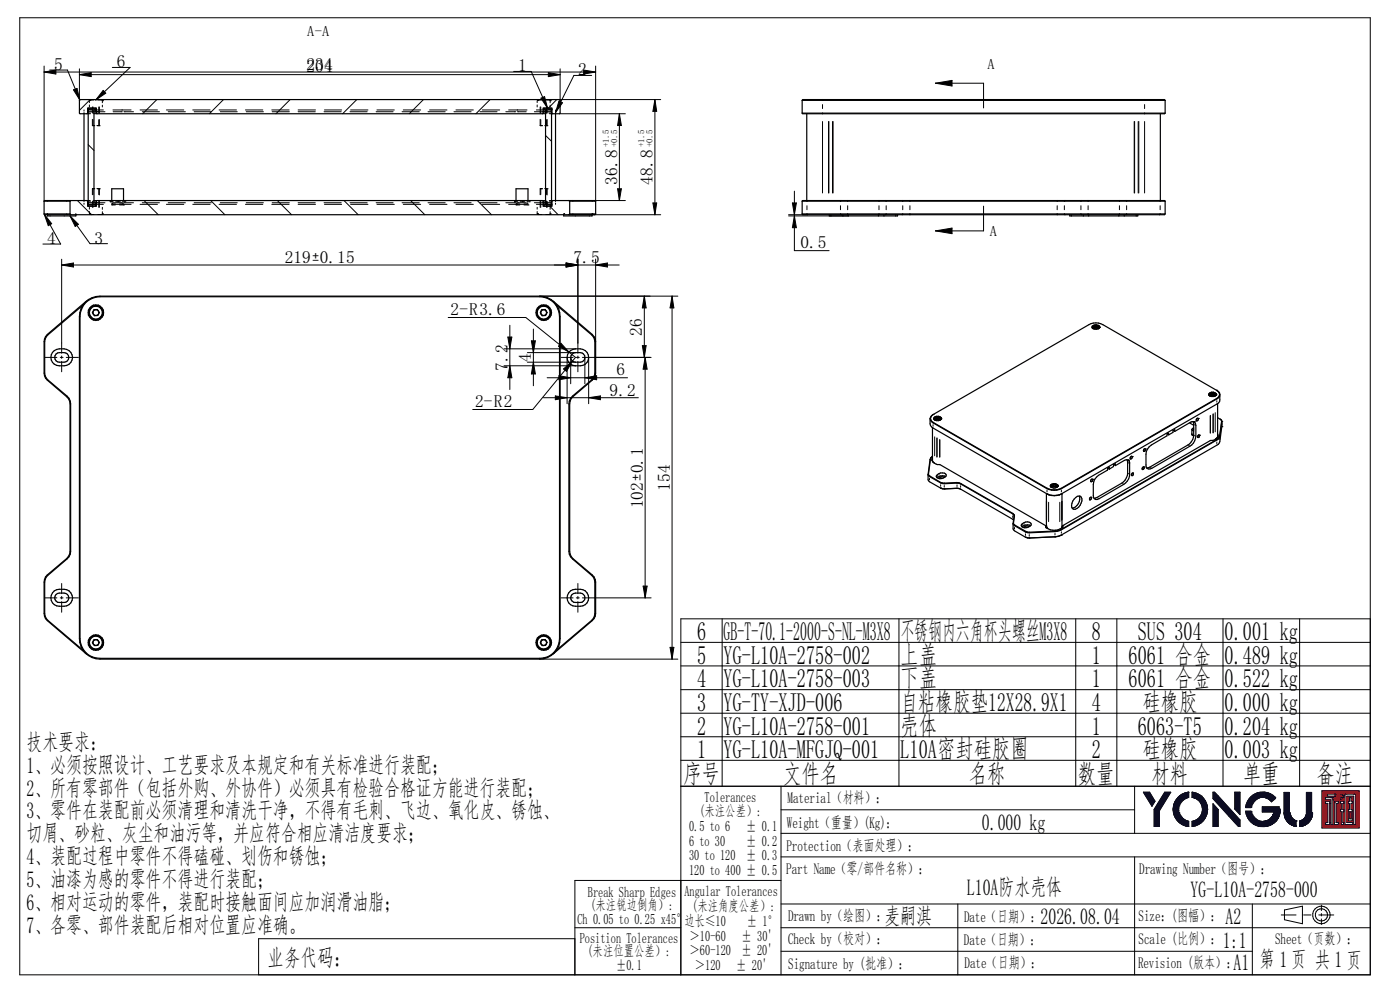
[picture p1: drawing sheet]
<svg xmlns="http://www.w3.org/2000/svg" width="297mm" height="210mm" viewBox="0 0 297 210" stroke-linecap="round" stroke-linejoin="round" font-family="sans-serif">
<defs><g id="words">
<g font-size="5.6">
<text x="147.9" y="135.9">6</text>
<text x="153.5" y="135.9">GB-T-70.1-2000-S-NL-M3X8</text>
<text x="191" y="135.9">不锈钢内六角杯头螺丝M3X8</text>
<text x="231.6" y="135.9">8</text>
<text x="241.4" y="135.9">SUS 304</text>
<text x="259.8" y="135.9">0.001 kg</text>
<text x="147.9" y="140.8">5</text>
<text x="153.5" y="140.8">YG-L10A-2758-002</text>
<text x="191" y="140.8">上盖</text>
<text x="231.6" y="140.8">1</text>
<text x="239.4" y="140.8">6061 合金</text>
<text x="259.8" y="140.8">0.489 kg</text>
<text x="147.9" y="145.8">4</text>
<text x="153.5" y="145.8">YG-L10A-2758-003</text>
<text x="191" y="145.8">下盖</text>
<text x="231.6" y="145.8">1</text>
<text x="239.4" y="145.8">6061 合金</text>
<text x="259.8" y="145.8">0.522 kg</text>
<text x="147.9" y="150.8">3</text>
<text x="147.9" y="155.8">2</text>
<text x="153.5" y="150.8">YG-TY-XJD-006</text>
<text x="153.5" y="155.8">YG-L10A-2758-001</text>
<text x="191" y="155.8">壳体</text>
<text x="191" y="150.8">自粘橡胶垫12X28.9X1</text>
<text x="231.6" y="150.8">4</text>
<text x="231.6" y="155.8">1</text>
<text x="241.4" y="155.8">6063-T5</text>
<text x="242.4" y="150.8">硅橡胶</text>
<text x="259.8" y="150.8">0.000 kg</text>
<text x="259.8" y="155.8">0.204 kg</text>
<text x="147.9" y="160.8">1</text>
<text x="153.5" y="160.8">YG-L10A-MFGJQ-001</text>
<text x="191" y="160.8">L10A密封硅胶圈</text>
<text x="231.6" y="160.8">2</text>
<text x="242.4" y="160.8">硅橡胶</text>
<text x="259.8" y="160.8">0.003 kg</text>
<text x="145" y="166">序号</text>
<text x="166.1" y="166">文件名</text>
<text x="205.6" y="166">名称</text>
<text x="228.7" y="166">数量</text>
<text x="244.3" y="166">材料</text>
<text x="263.7" y="166">单重</text>
<text x="279.3" y="166">备注</text>
</g>
<text font-size="5" x="56.8" y="205">业务代码：</text>
<g font-size="4.9">
<text x="5.6" y="159">技术要求：</text>
<text x="5.6" y="163.9">1、必须按照设计、工艺要求及本规定和有关标准进行装配；</text>
<text x="5.6" y="168.8">2、所有零部件（包括外购、外协件）必须具有检验合格证方能进行装配；</text>
<text x="5.6" y="173.6">3、零件在装配前必须清理和清洗干净，不得有毛刺、飞边、氧化皮、锈蚀、</text>
<text x="5.6" y="178.5">切屑、砂粒、灰尘和油污等，并应符合相应清洁度要求；</text>
<text x="208.3" y="176.1">0.000 kg</text>
<text x="5.6" y="183.3">4、装配过程中零件不得磕碰、划伤和锈蚀；</text>
<text x="5.6" y="188.2">5、油漆为感的零件不得进行装配；</text>
<text x="205.1" y="189.8">L10A防水壳体</text>
<text x="252.6" y="190.3">YG-L10A-2758-000</text>
<text x="5.6" y="193">6、相对运动的零件，装配时接触面间应加润滑油脂；</text>
<text x="5.6" y="197.9">7、各零、部件装配后相对位置应准确。</text>
<text x="187.6" y="196">麦嗣淇</text>
<text x="220.7" y="196">2026.08.04</text>
<text x="260" y="196">A2</text>
<text x="259.4" y="201.1">1:1</text>
<text x="261.7" y="205.8">A1</text>
<text x="267.1" y="205.2">第 页 共 页</text>
<text x="271.4" y="205.2">1</text>
<text x="283.1" y="205.2">1</text>
</g>
<g font-size="3.7">
<text x="11.5" y="14.9">5</text>
<text x="24.8" y="14.3">6</text>
<text x="65" y="14.8">234</text>
<text x="65" y="15.3">204</text>
<text x="109.9" y="15.2">1</text>
<text x="122.7" y="16">2</text>
<text x="130.9" y="39.2" transform="rotate(-90 130.9 39.2)">36.8</text>
<text x="138.4" y="39.2" transform="rotate(-90 138.4 39.2)">48.8</text>
<text x="10" y="51.8">4</text>
<text x="20" y="51.7">3</text>
<text x="169.8" y="52.7">0.5</text>
<text x="60.4" y="55.7">219u0.15</text>
<text x="121.7" y="55.7">7.5</text>
<text x="95.6" y="66.8">2-R3.6</text>
<text x="136.2" y="71.2" transform="rotate(-90 136.2 71.2)">26</text>
<text x="112.6" y="76.7" transform="rotate(-90 112.6 76.7)">4</text>
<text x="107.7" y="78.6" transform="rotate(-90 107.7 78.6)">7.2</text>
<text x="129.3" y="83.9">9.2</text>
<text x="130.8" y="79.6">6</text>
<text x="100.8" y="86.4">2-R2</text>
<text x="136.4" y="107.8" transform="rotate(-90 136.4 107.8)">102u0.1</text>
<text x="142.1" y="104.1" transform="rotate(-90 142.1 104.1)">154</text>
</g>
<g font-size="3.3">
<text x="167.1" y="170.4">Material（材料）：</text>
<text x="166.9" y="175.6">Weight（重量）(Kg)：</text>
<text x="166.8" y="185.3">Part Name（零/部件名称）：</text>
<text x="166.8" y="180.5">Protection（表面处理）：</text>
<text x="241.7" y="185.4">Drawing Number（图号）：</text>
<text x="167.2" y="195.4">Drawn by（绘图）：</text>
<text x="204.5" y="195.6">Date（日期）：</text>
<text x="241.6" y="195.4">Size：(图幅）：</text>
<text x="167.2" y="200.4">Check by（校对）：</text>
<text x="204.5" y="200.5">Date（日期）：</text>
<text x="241.6" y="200.3">Scale (比例）：</text>
<text x="270.5" y="200.3">Sheet（页数）：</text>
<text x="167.2" y="205.6">Signature by (批准）：</text>
<text x="204.6" y="205.4">Date（日期）：</text>
<text x="241.4" y="205.3">Revision (版本）：</text>
</g>
<g font-size="3.2">
<text x="148.4" y="173.2">(未注公差）:</text>
<text x="149.5" y="170">Tolerances</text>
<text x="146.2" y="176.3">0.5 to 6</text>
<text x="146.2" y="179.4">6 to 30</text>
<text x="158.3" y="176.3">± 0.1</text>
<text x="158.3" y="179.4">± 0.2</text>
<text x="146.2" y="182.5">30 to 120 ± 0.3</text>
<text x="146.2" y="185.7">120 to 400 ± 0.5</text>
<text x="124.7" y="190.2">Break Sharp Edges</text>
<text x="145.2" y="190.2">Angular Tolerances</text>
<text x="122.5" y="196">Ch 0.05 to 0.25 x45°边长≤10</text>
<text x="125.3" y="193.1">(未注锐边倒角）:</text>
<text x="146.9" y="193.3">(未注角度公差）:</text>
<text x="158.4" y="196.4">± 1°</text>
<text x="123" y="200">Position Tolerances</text>
<text x="124.6" y="202.9">(未注位置公差）:</text>
<text x="146.3" y="199.6">＞10-60</text>
<text x="146.3" y="202.7">＞60-120 ± 20'</text>
<text x="157.3" y="199.6">± 30'</text>
<text x="130.7" y="205.8">±0.1</text>
<text x="147.4" y="205.8">＞120</text>
<text x="156.2" y="205.8">± 20'</text>
</g>
<g font-size="3.1">
<text x="65.2" y="7.5">A-A</text>
<text x="209.5" y="14.6">A</text>
<text x="210" y="50">A</text>
</g>
<g font-size="1.9">
<text x="129.2" y="31.2" transform="rotate(-90 129.2 31.2)">+1.5</text>
<text x="130.9" y="31.2" transform="rotate(-90 130.9 31.2)">+0.5</text>
<text x="136.7" y="31.2" transform="rotate(-90 136.7 31.2)">+1.5</text>
<text x="138.4" y="31.2" transform="rotate(-90 138.4 31.2)">+0.5</text>
</g>
</g></defs>
<g fill="none" stroke="#000" stroke-width=".21">
<path d="M4.2 3.8h286.5v203h-286.5zM165.7 166.8v40M165.7 171.8h75M165.7 176.8h125M240.7 166.8v10M290.7 166.8h-146.3v40M122 196.8h22.4M122 199.1h-67.1v7.7M165.7 181.8h125M165.7 196.8h125M165.7 191.8h125M165.7 186.8h-43.7v20"/>
<path d="M203.2 191.8v15M240.7 181.8v25M265.7 191.8v15M271.8 194.1h3.2M272.5 193l3.8-.8v3.8l-3.8-.9zM276.6 194.1h1.5M279.8 194.1h3.2M280.3 192v1.2M280.3 193.8v.5M280.3 194.9v1.2M165.7 201.8h100"/>
<circle cx="280.3" cy="194.1" r="1.86"/>
<circle cx="280.3" cy="194.1" r="1.31"/>
</g>
<path d="M280.5 167.8v7.8h7.8v-7.8zM285.3 168.4h2.3v6.5h-.4v-6h-1.4v5.6h1.2l-.1 .4h-1.6zM286.3 169.2h.3v.8h.4l-.1 .4h-.3v1.3h.3v2.5h-.9v-2.5h.3v-1.3h-.3v-.4h.3zM284.4 170h.7v.4h-.2v1.3h.2v.5h-.2l.1 2.7h-.5v-2.7l-.1-.5h.1v-1.3zM283.1 170h.9l-.1 .4h-.4v4.1h.5l-.1 .4h-.8zM281.1 169.2h1.7v5.7h-.4v-5.2h-1.1zM281.6 168.4h1.9l-.1 .5h-1.7zM281.3 170h.8v4.9h-.9l.1-.4h.4v-4.1h-.6z" fill-rule="evenodd" fill="#f00"/>
<g fill="none" stroke="#f00" stroke-width=".21">
<path d="M280.5 167.8h7.8v7.8h-7.8zM281.1 169.2h1.7v5.7h-.4v-5.2h-1.1zM281.3 170h.8v4.9h-.9l.1-.4h.4v-4.1h-.6zM281.6 168.4h1.9l-.1 .5h-1.7zM282.1 170.4h.1M282.1 174.5h.1M282.4 169.2h.1M282.8 169.2h.1M282.8 169.7h.1M283.1 170.2h.1M283.1 170h.9l-.1 .4h-.4v4.1h.5l-.1 .4h-.8zM283.1 168.4h.1"/>
<path d="M283.1 168.9h.1M284.4 170h.7v.4h-.2v1.3h.2v.5h-.2l.1 2.7h-.5v-2.7l-.1-.5h.1v-1.3zM284.5 169.2h.1M284.5 168.4h.3v.4h.3v.4h-.3l-.1 .5h-.3zM285 169.2h.1M285.3 168.4h2.3v6.5h-.4v-6h-1.5v5.6h1.3l-.1 .4h-1.6zM285.5 174.9h.1M286.3 169.2h.3v.8h.4l-.1 .4h-.3v1.3h.3v2.5h-.9v-2.5h.3v-1.3h-.3v-.4h.3z"/>
</g>
<path d="M286.3 172.2h.3v1.5h-.3z" fill-rule="evenodd" fill="#f00"/>
<path d="M286.3 172.2h.3v1.5h-.3z" fill="none" stroke="#f00" stroke-width=".21"/>
<path d="M242.6 168.1h1.3l1.1 1.9-.6 1z" fill-rule="evenodd" fill="#0c0c26"/>
<path d="M242.6 168.1h1.3l1.1 1.9-.6 1z" fill="none" stroke="#0c0c26" stroke-width=".21"/>
<path d="M247.1 168.1h1.3l-2.4 3.9v3.3h-1.1v-3.6z" fill-rule="evenodd" fill="#0c0c26"/>
<path d="M247.1 168.1h1.3l-2.4 3.9v3.3h-1.1v-3.6z" fill="none" stroke="#0c0c26" stroke-width=".21"/>
<path d="M249.8 169.2l1.3-.9 1.1-.2v1.1l-.8 .2-.7 .4-.4 .6-.3 .8v.9l.2 .8 1 1 1 .3v1.1l-1-.2-.8-.4-.7-.7-.6-.9-.2-1.1v-.9l.3-1z" fill-rule="evenodd" fill="#0c0c26"/>
<g fill="none" stroke="#0c0c26" stroke-width=".21">
<path d="M248.9 171.5h.1M248.9 171.6h.1M248.9 171.7h.1M248.9 171.9h.1M248.9 172h.1M248.9 171.4v.1M248.9 171.6v.1M248.9 171.8v.1M248.9 171.1h.1M248.9 171.2h.1M248.9 171.3h.1M248.9 171.4h.1"/>
<path d="M248.9 172.1h.1M248.9 172.2h.1M248.9 172.3h.1M248.9 171.2v.1M248.9 172v.1M248.9 172.2v.1M249 170.9h.1M249 171.1h.1M249 172.3h.1M249 172.4h.1M249 172.5h.1M249 171v.1"/>
<path d="M249 172.4v.1M249 170.7h.1M249 172.6h.1M249 170.8v.1M249 170.6h.1M249 172.8h.1M249 172.7v.1M249.1 170.4h.1M249.1 170.5h.1M249.1 172.8h.1M249.1 172.9h.1M249.1 170.5l-.1 .1"/>
<path d="M249.1 172.9v.1M249.1 170.3h.1M249.1 173h.1M249.1 173.1h.1M249.2 170.3h.1M249.2 173.1h.1M249.2 170.1h.1M249.2 173.2h.1M249.2 170.2v.1M249.3 170.1h.1M249.3 173.3h.1M249.3 170h.1"/>
<path d="M249.3 173.4h.1M249.3 169.9h.1M249.3 173.5h.1M249.4 169.8h.1M249.4 169.9h.1M249.4 173.5h.1M249.4 173.6h.1M249.5 169.7h.1M249.5 169.8h.1M249.5 173.7h.1M249.6 169.6h.1M249.6 173.8h.1"/>
<path d="M249.6 169.5h.1M249.6 173.9h.1M249.7 169.5h.1M249.7 173.9h.1M249.7 174h.1M249.7 169.4h.1M249.8 169.3h.1M249.8 174.1h.1M249.8 169.2h.1M249.9 169.2h.1M249.9 174.2h.1M249.9 169.1h.1"/>
<path d="M250 169.1h.1M250 174.3h.1M250 172h.1M250 171.8h.1M250 171.4h.1M250 171.2h.1M250 171.2v1.1M250.1 169h.1M250.1 174.4h.1M250.1 172.3h.1M250.1 171h.1M250.1 172.3v.1"/>
<path d="M250.1 172.5h.1M250.1 170.8h.1M250.1 172.5l.1 .3M250.1 168.9h.1M250.1 174.5h.1M250.1 172.7h.1M250.1 170.7h.1M250.1 170.7l-.1 .5M250.2 168.9h.1M250.2 174.5h.1M250.2 172.8h.1M250.2 170.6h.1"/>
<path d="M250.2 172.8v.1M250.3 168.8h.1M250.3 174.5h.1M250.3 172.9h.1M250.3 170.4h.1M250.3 172.9v.1M250.3 170.4l-.1 .2M250.3 174.6h.1M250.4 168.8h.1M250.4 173.1h.1M250.4 170.3h.1M250.4 170.3l-.1 .1"/>
<path d="M250.4 168.7h.1M250.4 174.7h.1M250.4 173.1v.1M250.5 168.7h.1M250.5 174.7h.1M250.5 173.2h.1M250.5 170.1h.1M250.5 170.1l-.1 .1M250.5 174.8h.1M250.5 173.3h.1M250.5 173.3l.1 .1M250.6 168.6h.1"/>
<path d="M250.6 174.8h.1M250.6 173.4h.1M250.6 170h.1M250.6 170v.1M250.7 168.6h.1M250.7 174.8h.1M250.7 173.4h.1M250.7 169.9h.1M250.7 168.5h.1M250.7 173.5h.1M250.7 173.5l.1 .1M250.7 174.9h.1"/>
<path d="M250.8 168.5h.1M250.8 174.9h.1M250.8 169.8h.1M250.8 169.8h-.1M250.9 174.9h.1M250.9 173.7h.1M250.9 169.8h.1M250.9 168.4l-.1 .1M250.9 168.4h.1M250.9 175h.1M250.9 169.7h.1M251 175h.1"/>
<path d="M251 173.7h.1M251 173.7v.1M251 168.4h.1M251 169.6h.1M251 169.6v.1M251.1 168.4h.1M251.1 175h.1M251.1 173.8h.1M251.1 173.8l.1 .1M251.1 168.3h.1M251.2 168.3h.1M251.2 169.5h.1"/>
<path d="M251.2 175.1h.1M251.2 169.5l-.1 .1M251.2 173.9h.1M251.3 168.3h.1M251.3 175.1h.1M251.3 168.2h.1M251.3 169.4h.1M251.3 169.4l-.1 .1M251.4 175.1h.1M251.4 174h.1M251.4 174l.1 .1M251.4 168.2h.1"/>
<path d="M251.4 175.2h.1M251.5 168.2h.1M251.5 175.2h.1M251.5 169.3h.1M251.5 169.3l-.1 .1M251.6 168.2h.1M251.6 175.2h.1M251.6 174.1h.1M251.6 174.1l.6 .1v1.1h-.1M251.6 169.3h.1M251.6 168.1h.1M251.7 168.1h.1"/>
<path d="M251.7 169.3h.1M251.7 175.3h.1M251.7 174.1h.1M251.8 175.3h.1M251.8 168.1h.1M251.9 168.1h.1M251.9 169.2h.1M251.9 175.3h.1M251.9 169.2h-.2M251.9 174.2h.1M252 175.3h.1M252.1 168.1h.1"/>
<path d="M252.1 168.1h.1v1.1h-.3"/>
</g>
<path d="M252.9 168.1l1.1 .3 1.1 .7 .9 1.4 .2 1.1-.2 1.2-.6 1.2-1 .8-1.3 .5h-.2v-1.1l1-.3 .6-.5 .6-1.1v-.9l-.1-.6-.5-.8-.8-.6-.8-.2z" fill-rule="evenodd" fill="#0c0c26"/>
<g fill="none" stroke="#0c0c26" stroke-width=".21">
<path d="M253.1 169.2h.1M253.1 174.2h.1M253.3 169.2h.1M253.3 174.2h-.2M253.3 174.1h.1M253.3 169.2l.2 .1M253.5 169.3h.1M253.5 174.1h-.2M253.5 174.1h.1M253.5 169.3l.1 .1M253.6 169.4h.1M253.6 174l-.1 .1"/>
<path d="M253.7 174h.1M253.7 169.4h.1M253.7 173.9v.1M253.8 173.9h.1M253.8 169.5h.1M253.9 169.5h.1M253.9 173.9h-.1M253.9 173.9h.1M253.9 169.5l.1 .1M254 169.6h.1M254 173.8l-.1 .1M254 173.8h.1"/>
<path d="M254.1 173.7h.1M254.1 169.7h.1M254.2 169.7h.1M254.2 173.7h-.1M254.2 169.8h.1M254.2 173.7h.1M254.3 169.8h.1M254.3 173.6h.1M254.3 169.8l.1 .1M254.4 169.9h.1M254.4 173.5l-.1 .1M254.4 173.4h.1"/>
<path d="M254.5 173.4h.1M254.5 170v.1M254.5 170.1h.1M254.6 170.1h.1M254.6 173.3l-.1 .1M254.6 173.2h.1M254.6 170.1v.1M254.6 170.2h.1M254.7 170.3h.1M254.7 173.1l-.1 .1M254.7 173.1h.1M254.7 170.3l.1 .1"/>
<path d="M254.8 170.4h.1M254.8 173h.1M254.8 170.5h.1M254.8 172.9h.1M254.8 170.4v.1M254.8 168.9l-1.1-.7-.8-.1v1.1h.4M254.8 170.6h.1M254.8 172.8v.2M254.9 168.9h.1M254.9 170.6h.1M254.9 172.8h.1M254.9 168.9a3.7 3.7 0 0 1-.1 5.6l-1.3 .7-.6 .1v-1.1h.2"/>
<path d="M254.9 170.7v.1M254.9 172.7v.1M254.9 170.8h.1M254.9 172.6h.1M255 170.8l.1 .6M255 172.5l-.1 .1M255 171h.1M255 172.4h.1M255 172.3v.1M255.1 171.2h.1M255.1 172.3h.1M255.1 172v.3"/>
<path d="M255.1 171.4h.1M255.1 171.8h.1M255.1 172h.1M255.1 171.4v.6"/>
</g>
<path d="M257.3 170.5l1.1 1.2v3.6h-1.1z" fill-rule="evenodd" fill="#0c0c26"/>
<path d="M257.3 170.5l1.1 1.2v3.6h-1.1z" fill="none" stroke="#0c0c26" stroke-width=".21"/>
<path d="M257.3 168.1h.4l5.4 5.8v1.4h-.4l-5.4-5.9z" fill-rule="evenodd" fill="#0c0c26"/>
<path d="M257.3 168.1h.4l5.4 5.8v1.4h-.4l-5.4-5.9z" fill="none" stroke="#0c0c26" stroke-width=".21"/>
<path d="M262 168.1h1.1v4.7l-1.1-1.2z" fill-rule="evenodd" fill="#0c0c26"/>
<path d="M262 168.1h1.1v4.7l-1.1-1.2z" fill="none" stroke="#0c0c26" stroke-width=".21"/>
<path d="M265.3 169.1l.6-.5 .9-.4 1.5-.1 1.2 .3 1.1 1-.9 .7-.5-.6-.7-.3-1-.1-.5 .1-1.1 .8-.4 .8-.1 .5h-1.1l.3-1.2z" fill-rule="evenodd" fill="#0c0c26"/>
<g fill="none" stroke="#0c0c26" stroke-width=".21">
<path d="M265.4 171.2h.1M265.4 171h.1M265.4 171v.2M265.5 170.8h.1M265.5 170.8l-.1 .2M265.6 170.7h.1M265.6 170.7l-.1 .1M265.6 170.5h.1M265.6 170.5v.1M265.7 170.4h.1M265.7 170.3h.1M265.7 170.3v.1"/>
<path d="M265.8 170.2h.1M265.8 170.2v.1M265.9 170.1h.1M265.9 170h.1M265.9 170v.1M266 170h.1M266 169.9h.1M266.1 169.9h.1M266.2 169.8h.1M266.2 169.8h-.1M266.2 169.7h.1M266.3 169.7h.1"/>
<path d="M266.4 169.6h.1M266.4 169.6h-.1M266.4 169.5h.1M266.5 169.5h.1M266.6 169.5h.1M266.7 169.4h.1M266.8 169.3h.1M266.9 169.3h.1M267 169.3h.1M267.2 169.2h.1M267.2 169.2h-.2M267.3 169.2h.1"/>
<path d="M267.5 169.1h.1M267.5 169.1l-.1 .1M267.6 169.1h.2M267.8 169.1h.1M267.9 169.1h.1M267.9 168.1h.1M268 169.1h.1M268.1 168.1h.1M268.1 169.1h.1M268.1 169.2h.1M268.1 168.1l-1.3 .1-.9 .4-.6 .5a4.2 4.2 0 0 0-1 2.2l1.1-.1M268.2 168.1h.1"/>
<path d="M268.2 169.2h.1M268.3 169.2h.1M268.4 169.2h.1M268.4 168.1h.1M268.5 169.2h.1M268.5 168.1h.1M268.6 169.2h.1M268.6 168.1h.1M268.6 169.3h.1M268.7 168.1h.1M268.7 169.3h.1M268.7 168.1l.1 .1"/>
<path d="M268.8 169.3h.1M268.8 168.2h.1M268.9 168.2h.1M268.9 169.4h.1M269 168.2h.1M269 169.4h.1M269 168.3h.1M269 169.5h.1M269.1 169.5h.1M269.2 168.3h.1M269.2 169.5h.1M269.2 169.6h.1"/>
<path d="M269.2 168.3l.1 .1M269.3 169.6h.1M269.3 168.4h.1M269.3 169.7h.1M269.4 168.4h.1M269.4 169.7h.1M269.5 169.8h.1M269.5 168.5h.1M269.5 169.9h.1M269.6 168.5h.1M269.6 169.9h.1M269.7 168.6h.1"/>
<path d="M269.8 168.7h.1M269.9 168.7h.1M270 168.8h.1M270 168.8l.1 .1M270.1 168.9h.1M270.2 169h.1M270.3 169h.1M270.3 169.1h.1M270.4 169.2h.1M270.5 169.2h.1M270.5 169.2l.1 .2-.9 .7v-.1"/>
</g>
<path d="M264.3 172.1h1.1l.3 1 1 .9 .7 .2h.9l.8-.3 .6-.5 .6-1.1h-2.5v-1.1h3.6l-.1 1.4-.7 1.5-1 .8-1.4 .4h-1.2l-1.2-.6-1-1z" fill-rule="evenodd" fill="#0c0c26"/>
<g fill="none" stroke="#0c0c26" stroke-width=".21">
<path d="M264.3 172.2h.1M265.4 172.1h.1M265.4 172.1h-1.1a3.6 3.6 0 0 0 1.3 2.5M265.4 172.1v.2M265.4 172.3h.1M265.4 172.3l.1 .2M265.5 172.6h.1M265.5 172.6l.1 .2M265.6 172.8h.1M265.6 174.6h.1M265.6 172.9h.1M265.6 172.9l.1 .2"/>
<path d="M265.7 173h.1M265.7 174.6l1 .6 1.3 .1M265.8 173.1h.1M265.8 173.2h.1M265.8 173.2l.1 .1M265.9 173.3h.1M265.9 173.4h.1M266 173.5h.1M266.1 173.5h.1M266.1 173.6h.1M266.2 173.7h.1M266.3 173.7h.1"/>
<path d="M266.3 173.7l.1 .1M266.4 173.8h.1M266.5 173.9h.1M266.6 173.9h.1M266.7 174h.1M266.8 174h.1M266.8 174l.1 .1M266.9 174.1h.1M267 174.2h.1M267 174.2h.2M267.3 174.2h.1M267.4 174.2h.1"/>
<path d="M267.4 174.2l.4 .1M267.6 174.2h.1M267.8 174.3h.1M267.9 175.3h.1M267.9 174.3h.1M268 174.2h.1M268 175.3h.1M268.1 175.3h.1M268.1 174.2h.1M268.2 175.3h.1M268.2 174.2h.1M268.3 174.2h.1"/>
<path d="M268.3 175.3h.1M268.3 175.3h-.1M268.4 175.3h.1M268.4 174.2h.1M268.5 175.3h.1M268.5 174.2h.1M268.6 175.3h.1M268.6 174.2h.1M268.6 174.1h.1M268.7 175.3h.1M268.7 174.1h.1M268.7 175.2h.1"/>
<path d="M268.8 175.2h.1M268.8 174.1h.1M268.9 175.2h.1M268.9 174.1h.1M268.9 174h.1M269 175.2h.1M269 174h.1M269.1 173.9h.1M269.1 175.1h.1M269.2 175.1h.1M269.2 173.9h.1M269.3 173.8h.1"/>
<path d="M269.3 175h.1M269.4 175h.1M269.4 173.8h.1M269.4 173.7h.1M269.5 175h.1M269.5 173.7h.1M269.5 173.6h.1M269.5 174.9h.1M269.6 173.6h.1M269.6 174.9h.1M269.7 174.9h.1M269.7 173.5h.1"/>
<path d="M269.7 174.8h.1M269.7 173.4h.1M269.8 174.8h.1M269.8 173.4h.1M269.8 173.3h.1M269.9 174.7h.1M269.9 173.2h.1M269.9 173.3h.1M269.9 173.1h.1M270 173.1h.1M270 174.7h.1M270 173h.1"/>
<path d="M270 174.7h-.1M270 174.6h.1M270 172.9h.1M270.1 172.8h.1M270.1 172.9h.1M270.1 174.5h.1M270.1 172.7h.1M270.2 174.5h.1M270.2 172.6h.1M270.2 172.7h.1M270.2 172.4h.1M270.2 172.5h.1"/>
<path d="M270.3 174.5h.1M270.3 172.3h.1M270.3 172.4h.1M270.3 174.4h.1M270.4 174.3h.1M270.5 174.2h.1M270.6 174.2h.1M270.6 174.1h.1M270.6 174h.1M270.7 174h.1M270.7 173.9h.1M270.8 173.9h.1"/>
<path d="M270.8 173.8h.1M270.8 173.7h.1M270.9 173.7h.1M270.9 173.6h.1M271 173.5h.1M271 173.4h.1M271.1 173.4h.1M271.1 173.3h.1M271.1 173.2h.1M271.1 173.1h.1M271.2 173.1h.1M271.2 173h.1"/>
<path d="M271.2 172.9h.1M271.2 172.8h.1M271.3 172.8h.1M271.3 172.7h.1M271.3 172.6h.1M271.3 172.5h.1M271.3 172.4h.1M271.4 172.4h.1M271.4 172.3h.1M271.4 172.2h.1M271.4 172.1h.1M271.4 172h.1"/>
<path d="M271.4 171.9h.1M271.4 171.8h.1M271.4 171.7h.1M271.4 171.7v-.5h-3.6v1.1h2.5"/>
</g>
<path d="M272.4 168.1h1.1l.1 4.7 .6 1.1 .8 .3v1.1l-1-.3-.5-.3-.9-1.2-.2-.9z" fill-rule="evenodd" fill="#0c0c26"/>
<g fill="none" stroke="#0c0c26" stroke-width=".21">
<path d="M272.4 172.4h.1M272.4 172.5h.1M272.4 172.6h.1M272.4 172.4v-4.3h1.1v4.3M272.5 172.6h.1M272.5 172.7h.1M272.5 172.8h.1M272.5 172.9h.1M272.5 173h.1M272.5 173.1h.1M272.5 173.2h.1M272.5 173.3h.1"/>
<path d="M272.6 173.3h.1M272.6 173.4h.1M272.6 173.5h.1M272.7 173.5h.1M272.7 173.6h.1M272.7 173.7h.1M272.8 173.7h.1M272.8 173.8h.1M272.8 173.9h.1M272.9 173.9h.1M272.9 174h.1M272.9 174.1h.1"/>
<path d="M273 174.1h.1M273 174.2h.1M273.1 174.2h.1M273.1 174.3h.1M273.2 174.3h.1M273.2 174.4h.1M273.3 174.4h.1M273.3 174.5h.1M273.4 174.5h.1M273.4 174.6h.1M273.5 174.6h.1M273.5 174.7h.1"/>
<path d="M273.5 172.6h.1M273.5 172.5h.1M273.5 172.4h.1M273.6 174.7h.1M273.6 172.8h.1M273.6 172.7h.1M273.6 172.6h.1M273.6 174.8h.1M273.6 173h.1M273.6 172.9h.1M273.6 173.1h.1M273.7 174.8h.1"/>
<path d="M273.7 173.2h.1M273.7 173.1h.1M273.7 173.3h.1M273.8 174.8h.1M273.8 174.9h.1M273.8 173.4h.1M273.8 173.3h.1M273.9 174.9h.1M273.9 173.5h.1M273.9 173.4h.1M273.9 175h.1M273.9 173.6h.1"/>
<path d="M274 175h.1M274 173.6h.1M274 173.7h.1M274.1 173.7h.1M274.1 175h.1M274.2 175h.1M274.2 173.8h.1M274.2 175.1h.1M274.3 175.1h.1M274.3 173.9h.1M274.4 175.1h.1M274.4 173.9h.1"/>
<path d="M274.4 175.2h.1M274.5 174h.1M274.5 175.2h.1M274.6 175.2h.1M274.6 174h.1M274.6 174.1h.1M274.7 175.2h.1M274.7 174.1h.1M274.7 175.3h.1M274.8 175.3h.1M274.8 174.1h.1M274.8 174.2h.1"/>
<path d="M274.9 175.3h.1M274.9 174.2h.1M275 174.2h.1M275 174.2l-.1 1.1"/>
</g>
<path d="M277.2 168.1h1.1l-.1 5-.3 .7-.6 .8-.9 .5-.7 .2v-1.1l.8-.4 .7-1z" fill-rule="evenodd" fill="#0c0c26"/>
<g fill="none" stroke="#0c0c26" stroke-width=".21">
<path d="M242.6 168.1h1.3l1.1 1.9-.6 1zM247.1 168.1h1.3l-2.4 3.9v3.3h-1.1v-3.6zM249.8 169.3a3.5 3.5 0 0 1 2.4-1.2v1.1a2.57 2.57 0 0 0-2.2 2.5 2.57 2.57 0 0 0 2.2 2.5v1.1a3.6 3.6 0 0 1-2.4-6zM252.9 168.1a3.6 3.6 0 0 1 3.3 3.6 3.6 3.6 0 0 1-3.3 3.6v-1.1a2.57 2.57 0 0 0 2.2-2.5 2.57 2.57 0 0 0-2.2-2.5zM257.3 168.1h.4l5.4 5.8v1.4h-.4l-5.4-5.9zM257.3 170.5l1.1 1.2v3.6h-1.1zM262 168.1h1.1v4.7l-1.1-1.2zM264.3 172.2h.1M265.4 172.1h.1M265.4 172.1l-1.1 .1M265.5 169a3.6 3.6 0 0 1 5.1 .4l-.9 .7a2.44 2.44 0 0 0-2.5-.9 2.44 2.44 0 0 0-1.8 2.1h-1.1a3.3 3.3 0 0 1 1.2-2.3zM271.4 171.7h.1"/>
<path d="M271.4 171.7v-.5h-3.6v1.1h2.5a2.46 2.46 0 0 1-2.5 2 2.46 2.46 0 0 1-2.4-2.2M271.4 171.7a3.6 3.6 0 0 1-3.3 3.6 3.6 3.6 0 0 1-3.8-3.1M274.9 174.2h.1M274.9 174.2l-.3-.1a1.78 1.78 0 0 1-1.1-1.7v-4.3h-1.1v4.3a2.94 2.94 0 0 0 2.6 2.9v-1.1M275.8 175.3h.1M275.8 174.2h.1M275.8 174.2v1.1M275.9 175.3h.1M275.9 174.1h.1M276 174.1h.1M276 175.3h.1M276.1 175.2h.1"/>
<path d="M276.1 174.1h.1M276.1 174.1l-.3 .1M276.1 174h.1M276.2 175.2h.1M276.2 174h.1M276.3 175.2h.1M276.3 173.9h.1M276.3 174h.1M276.3 175.2l-.5 .1M276.3 175.1h.1M276.4 173.9h.1M276.4 173.9l-.3 .2"/>
<path d="M276.4 175.1h.1M276.5 175.1h.1M276.5 173.8h.1M276.5 175h.1M276.6 173.7h.1M276.6 173.8h.1M276.6 173.7l-.2 .2M276.6 175h.1M276.7 175h.1M276.7 173.6h.1M276.7 173.7h.1M276.7 175l-.4 .2"/>
<path d="M276.8 174.9h.1M276.8 173.5h.1M276.8 173.5l-.2 .2M276.9 174.9h.1M276.9 173.4h.1M276.9 173.3h.1M276.9 174.8h.1M276.9 173.3l-.1 .2M277 173.1h.1M277 173.2h.1M277 174.8h.1M277.1 174.8h.1"/>
<path d="M277.1 172.9h.1M277.1 173h.1M277.1 173.1h.1M277.1 173l-.2 .3M277.1 174.8l-.4 .2M277.1 174.7h.1M277.1 172.8h.1M277.2 174.7h.1M277.2 172.4h.1M277.2 172.5h.1M277.2 172.6h.1M277.2 172.7h.1"/>
<path d="M277.2 172.7v-4.6h1.1l-.1 4.9M277.2 172.7l-.1 .3M277.2 174.6h.1M277.3 174.6h.1M277.3 174.5h.1M277.4 174.5h.1M277.4 174.5l-.3 .3M277.5 174.4h.1M277.5 174.3h.1M277.6 174.3h.1M277.6 174.2h.1M277.7 174.2h.1"/>
<path d="M277.7 174.1h.1M277.7 174h.1M277.8 174h.1M277.8 174l-.4 .5M277.8 173.9h.1M277.9 173.9h.1M277.9 173.8h.1M278 173.7h.1M278 173.6h.1M278 173.5h.1M278 173.5l-.2 .5M278.1 173.4h.1"/>
<path d="M278.1 173.3h.1M278.1 173.2h.1M278.2 173.2h.1M278.2 173.1h.1M278.2 173h.1M278.2 172.9h.1M278.2 172.8h.1M278.2 173l-.2 .5M278.3 172.8h.1M278.3 172.7h.1M278.3 172.6h.1M278.3 172.5h.1"/>
<path d="M278.3 172.4h.1M280.5 167.8h7.8v7.8h-7.8zM281.1 169.2h1.7v5.7h-.4v-5.2h-1.1zM281.3 170h.8v4.9h-.9l.1-.4h.4v-4.1h-.6zM281.6 168.4h1.9l-.1 .5h-1.7zM282.1 170.4h.1M282.1 174.5h.1M282.4 169.2h.1M282.8 169.7h.1M282.8 169.2h.1M283.1 170.2h.1M283.1 170h.9l-.1 .4h-.4v4.1h.5l-.1 .4h-.8z"/>
<path d="M283.1 168.4h.1M283.1 168.9h.1M284.4 170h.7v.4h-.2v1.3h.2v.5h-.2l.1 2.7h-.5v-2.7l-.1-.5h.1v-1.3zM284.5 169.2h.1M285 169.2h.1M285.1 168.8h.1M285.1 168.8v.4h-.3l-.1 .5h-.3l.1-.5M285.1 168.8h-.3v-.4h-.3v.8M285.3 168.4h2.3v6.5h-.4v-6h-1.5v5.6h1.3l-.1 .4h-1.6zM285.5 174.9h.1M286.3 169.2h.3v.8h.4l-.1 .4h-.3v1.3h.3v2.5h-.9v-2.5h.3v-1.3h-.3v-.4h.3zM286.3 172.2h.3v1.5h-.3z"/>
</g>
<path d="M282.1 174.5h.1M282.4 169.2h.1M282.8 169.2h.1M283.1 170.2h.1M283.1 168.9h.1M283.1 168.4h.1M285 169.2h.1M285.5 174.9h.1" fill="none" stroke="#f00" stroke-width=".21"/>
<g fill="none" stroke="#000" stroke-width=".25">
<path d="M17 21.1h101.7l.1 .2v2.7l-.1 .1h-1.4l-.2-.1v-1.1h-1.9v1.1l-.1 .1h-94.5l-.2-.1v-1.1h-1.8v1.1l-.1 .1h-1.5l-.2-.1v-2.7zM17.8 24.1v18.4M18.6 23.3h1.3v20h-1.3M18.6 23.2h.2M18.7 23.3v20M18.8 22.9v.8h1.6M20.3 22.9v.8M115.4 22.9v.8M116.9 22.9v.8h-1.7M116.9 23.2h.2M117 23.3v20M117.1 23.3h-1.4v20h1.4"/>
<path d="M117.9 24.1v18.4M170.2 21.3l.1-.2h76.7l.2 .2M170.2 21.3h77M170.2 24l.1 .1h76.7l.2-.1M170.2 24h77M170.2 21.3v2.7M171.2 24.1v18.4M246.2 24.1v18.4M247.2 21.3v2.7M9.4 45.4l.1 .2h116.7l.2-.2M9.4 42.7l.1-.2h9l.1 .2v1h1.8v-1l.2-.2h94.5l.1 .2v1h1.9v-1l.2-.2h8.9l.2 .2M9.4 42.7h5.5"/>
<path d="M9.4 45.4h5.5M9.4 42.7v2.7M10.1 45.6v.2h6v-.2M14.9 45.4l.1 .2M14.9 42.7v2.7M15 42.5l-.1 .2M18.6 43.5h.2M20.3 43v.7M20.4 43h-1.6v.7M23.7 42.5v-2.5h2.5v2.5M109.5 42.5v-2.5h2.5v2.5M115.2 43h1.7v.7"/>
<path d="M115.4 43v.7M116.9 43.5h.2M119.6 45.6v.2h6v-.2M120.7 42.5l.2 .2M120.9 42.7h5.5M120.9 45.4h5.5M120.9 42.7v2.7M120.9 45.4l-.2 .2M126.4 42.7v2.7M170.2 42.7v2.7M170.2 45.4l.1 .2h76.7l.2-.2M170.2 42.7l.1-.2h76.7l.2 .2"/>
<path d="M170.2 42.7h77M170.2 45.4h77M175.9 45.6v.2h14.5v-.2M226.9 45.6v.2h14.5v-.2M247.2 42.7v2.7M11.5 74.4a2.43 2.43 0 0 1 3.9 1.4 1.84 1.84 0 0 1-1.8 1.8 2.23 2.23 0 0 1-2.7-1.2 1.8 1.8 0 0 1 .6-2zM11.9 75.1a1.9 1.9 0 0 1 2.6 .3 1.02 1.02 0 0 1-.9 1.4h-1a1.02 1.02 0 0 1-.9-.6 1.02 1.02 0 0 1 .2-1.1zM17.6 64.7l-7.5 6.4-.3 .4-.3 1 .1 7.2 .5 .9 4.5 3.9 .4 1.2v31.3l-.4 1.1-.4 .5-4.4 3.9-.3 1v6.6l.1 .6 .5 .9 7.5 6.3M18.1 64.1a4.4 4.4 0 0 1 3.1-1.3h93.3a4.3 4.3 0 0 1 4.3 4.4v68.3a4.3 4.3 0 0 1-4.3 4.3h-93.3a4.3 4.3 0 0 1-4.4-4.3v-68.3a4.4 4.4 0 0 1 1.3-3.1zM18.2 64.2a4.6 4.6 0 0 1 3-1.3h93.3a4.2 4.2 0 0 1 4.2 4.3v68.3a4.2 4.2 0 0 1-4.2 4.2h-93.3a4.2 4.2 0 0 1-4.2-4.2v-68.3a4.6 4.6 0 0 1 1.2-3zM18.4 63.8l-8.4 7.2-.3 .4-.3 1.1v6.7l.3 1 4.4 4 .4 .4 .4 1.1v31.3l-.1 .5-.7 1-4.4 3.9-.3 1.1v6.6l.3 1.1 .3 .5 8.4 7.1M19.9 65.7h.8l.4 .6-.4 .6-.7 .1-.4-.7z"/>
<path d="M114.9 65.7h.8l.4 .6-.4 .6-.7 .1-.4-.7zM117.3 63.8l8.3 7.2 .7 .9 .1 .6-.1 7.2-.7 .9-4.1 3.6-.3 .4-.3 1.1v31.3l.3 1 .3 .5 4.1 3.5 .7 .9 .1 7.2-.1 .6-.7 1-8.3 7.1M118.1 64.7l7.5 6.4 .5 .9 .1 .5-.1 7.2-.5 .9-4.6 3.9-.3 1.2v31.3l.3 1.1 .5 .5 4.4 3.9 .3 1v6.6l-.1 .6-.5 .9-7.5 6.3M120.6 74.8a2.58 2.58 0 0 1 4.2 .5 1.77 1.77 0 0 1-1.7 2.3 2.23 2.23 0 0 1-2.7-1.2v-1.1zM121.4 75.1a1.94 1.94 0 0 1 2.6 .3 1.02 1.02 0 0 1-.9 1.4h-1a1.02 1.02 0 0 1-.9-.6 1.02 1.02 0 0 1 .2-1.1zM231.7 69.2a1.01 1.01 0 0 1 1.6 .2 .94 .94 0 0 1-1.7 0zM231.8 69.5h.1M231.8 69.5v.1M231.8 69.6l.1 .1M231.8 69.3h.1M231.8 69.4h.1M231.9 69.3h.1"/>
<path d="M231.9 69.2h.1M232 69.2h.1M232 69.1h.1M232.1 69.1l-.3 .2v.3M232.1 69.1h.1M232.1 69.1h-.1M232.2 69.6h.1M232.2 69h.1M232.2 69h.5M232.4 69.2l-.3 .1 .1 .3M232.4 69.2l.3 .1M232.4 69.2v.3"/>
<path d="M232.4 69.5h.1M232.4 69.5l-.2 .1M232.5 69h.1M232.5 69.5h.2M232.5 69.5l-.3 .1M232.7 69.5h.1M232.7 69.3l.1 .1-.2 .2h-.4M232.7 69.3v.2M232.7 69l.1 .1M232.7 69l.5 .3-.2 .4M232.7 69l-.6 .1M232.8 69.1h.1"/>
<path d="M233 69.2h.1M233 69.3h.1M233.1 69.3h.1M233.1 69.4h.1M233.2 69.5h.1M233.2 69.4h.1M233.2 69.5v.1M197.3 88.8l.1 1.5 .6 .5 24.1 14M197.7 88.2l33.3-19.3a3.1 3.1 0 0 1 3 0l24.1 13.9a.91 .91 0 0 1 .6 .9 .91 .91 0 0 1-.6 .8l-33 19.1a3.4 3.4 0 0 1-2.9 0l-24.2-14a.92 .92 0 0 1-.3-1.4zM197.8 90.7v7.1M197.8 97.6v.1M197.8 96.8l-.5 .7-.4 3.4 3 1.7 3.1-.1 .8 .2 11 6.3 .3 .5-.2 1.5"/>
<path d="M197.8 97.1a1.09 1.09 0 0 0 1 1.5h.6l22.4 12.9 .1 .3a2.72 2.72 0 0 0 3.4 .2M197.8 97.3l.2 .7 .3 .3M198 87.9h.1M198 87.9l-.7 .9M198.2 88.6a1.01 1.01 0 0 1 1.5 .2 .94 .94 0 0 1-1.6 0zM198.2 88.9h.1M198.2 88.8h.1M198.2 88.9v.1M198.2 88.7h.1M198.3 88.6h.1M198.4 88.6h-.1M198.5 88.5h.1"/>
<path d="M198.7 88.9h.1M198.8 88.4l-.3 .1M198.8 88.4h.1M198.8 88.6l-.3 .1 .2 .2M198.8 88.6h.3M198.8 88.6v.3M198.8 88.9h.2M198.8 88.9h-.1M198.8 88.4l.6 .2 .2 .1v.3M198.8 88.4l.3 .1M198.8 88.4l-.6 .2v.2l.1 .3M199 88.9h.1"/>
<path d="M199 88.9h-.3M199.1 88.9h.1M199.1 88.6l.2 .2-.3 .2-.3-.1M199.1 88.6v.3M199.2 88.5h.1M199.3 88.5h.1M199.3 88.5l.1 .1M199.4 88.6h.1M199.5 88.6h.1M199.5 88.7h.1M199.6 88.9h.1M199.6 88.8h.1"/>
<path d="M199.6 88.9l-.1 .2M235 99.3l.3 .2M235 99.3l.3-.2v.4M236.3 98.6l.3 .2M236.3 98.6l.3-.2v.4M236.3 98.6l-.1 .4-.9 .5M239.1 97.5l.1 .6a4.5 4.5 0 0 1-.5 3.7l-.7 .7-5.3 3-.6 .2M239.4 97.6h.1M239.4 97.6l.2 .5v2.5a2.49 2.49 0 0 1-1.2 2.1l-5.2 3.1a.74 .74 0 0 1-.9 .1 .74 .74 0 0 1-.4-.8v-2.3a2.35 2.35 0 0 1 1.1-2l1.9-1.1 .1-.4M239.4 97.6l-.9 .1-1.9 1.1M240.2 96.8l-.4 .2v.4l.3-.1 .1-.4M240.2 96.9h.1"/>
<path d="M242.7 95.8h.1M242.7 99.1h.1M242.7 99.1l-.3 .1v.4l.2-.1 .1-.4M243 95.2l-.3 .1v.5M243 95.2h.1M243 95.2v.3l-.3 .3M247.6 92l.3 .2M247.6 92l.3-.1v.3M248.9 91.3l.3 .2M248.9 91.3l-.1 .4-.9 .5M248.9 91.3l.3-.2v.4M252.3 89.7l.9 .5"/>
<path d="M252.9 92.1l.3 .4zM252.9 91.1v1M252.9 91.1l.3 .3M253.1 89.5l.1 .2v2.6a2.49 2.49 0 0 1-1.2 2.1l-8.1 4.7-.6 .2M253.2 90.8l-.3 .3M253.2 91v.2M253.3 89.5h.1M253.3 89.5l-.7 .1-3.4 1.9M253.4 89.5l.2 .3a6.5 6.5 0 0 1-.2 3.7l-.2 .5-.8 .7-8.1 4.7a.76 .76 0 0 1-.8 0 .76 .76 0 0 1-.4-.8v-2.2a2.54 2.54 0 0 1 1.2-2l3.3-1.9v-.5M253.8 89.2h.1M254.1 92.8h.1M254.2 88.7l-.4 .2v.3"/>
<path d="M254.2 88.8h.1M254.2 88.8v.3l-.4 .2M254.4 92.3l-.2 .1-.1 .4M254.5 92.3h.1M254.5 92.3l-.1 .3-.2 .2M256.5 83.5a.97 .97 0 0 1 1.6 .2 .94 .94 0 0 1-1.7 0zM256.5 83.8h.1M256.5 83.7h.1M256.5 83.8v.1M256.6 83.6l-.1 .1M256.6 83.5h.1M256.6 83.6h.1"/>
<path d="M256.7 83.5h.1M256.8 83.4l-.1 .1M256.8 83.4h.1M256.9 83.4h-.1M256.9 83.4h.1M256.9 83.4h.2M257 83.9h.1M257 83.8h.1M257.1 83.3h.1M257.1 83.3l-.5 .2-.1 .2 .2 .3M257.1 83.3h.4l.5 .3-.2 .4M257.1 83.5l-.2 .2 .1 .2"/>
<path d="M257.1 83.5h.4M257.1 83.5v.3M257.1 83.8h.2M257.1 83.8h-.1M257.3 83.8h.2M257.3 83.8h-.3M257.3 83.8h.1M257.3 83.3l.2 .1M257.5 83.8h.1M257.5 83.5l.1 .2-.3 .2h-.3M257.5 83.5v.3M257.5 83.4h.1"/>
<path d="M257.6 83.4h.1M257.8 83.5h.1M257.9 83.8h.1M257.9 83.7h.1M257.9 83.6h.1M257.9 83.8v.1M258.1 82.8h.1M258.1 82.8l.4 .3 .3 .6M258.3 85.6v7.1M258.3 92.5l.1 .1M258.3 88.6l.6 .3M258.3 92a1.07 1.07 0 0 1-1 1.4l-.5 .1-31.3 18"/>
<path d="M258.3 92.2l.1 .4M258.4 92.6l-.5 .6M258.8 83.7l-.1 1.5-.6 .5-32.9 19.1-.5 .2-1.1 .1-1.1-.1-.4-.2M258.8 83.7l-.3 .7-.4 .2-33.4 19.2a3.6 3.6 0 0 1-2.6-.1l-24.1-14-.6-.5-.1-.4M258.9 88.9l.3 .5-.5 3.1-.2 .4-.4 .4-33.6 19.3-6.5 .3-2.7-1.5-.3-.4 .2-1.6-.3-.5-11.1-6.3-.8-.2-2.7 .1-.7-.1-2.6-1.6 .5-3.7M258.9 88.9l.3 .3v.2l-.4 3.2-.3 .5-33.3 19.3-1.4 .4-5.9 .2-2.7-1.5-.3-.5M259.2 90.5h.1M259.2 90.5l-.4 3.2-.3 .5-33.3 19.3-1.4 .4M259.2 89.4v1.1M196.9 100.7l.1 1.3 2.6 1.5M198.7 100.9a1.33 1.33 0 0 1 2-.1 1.25 1.25 0 0 1-2.1 .3zM199.6 103.5h.1"/>
<path d="M199.6 103.5l.7 .2M200.3 101.3a.9 .9 0 0 0-1.2 .2M200.6 101.1a1.52 1.52 0 0 0-1.8 .2M203 103.6h.5M203.5 103.6l.3 .2M203.5 103.6l-3.2 .1M203.5 103.6l11.5 6.7M214.9 111.1l.1 1.3 2.6 1.6M216.7 111.3l.2-.2a1.21 1.21 0 0 1 1.9 .1 1.25 1.25 0 0 1-2.1 .3zM217.2 111.8h.1M217.6 114l.8 .1M218.4 111.7a.89 .89 0 0 0-1.2 .1"/>
<path d="M218.6 111.5a1.52 1.52 0 0 0-1.8 .3M221.9 111.5h.1M222 111.8h.1M222 111.9h.1M222 104.7v7.3l-.1-.5M222.1 104.8h.1M222.2 104.8a3.4 3.4 0 0 0 2.9 0M222.9 102.9a1.01 1.01 0 0 1 1.6 .2 .94 .94 0 0 1-1.7 0zM223 103.2h.1M223 103h.1M223 103.1h.1M223 103.2v.1"/>
<path d="M223.1 102.9h.1M223.2 102.8l-.1 .1M223.3 102.8h.1M223.4 103.3h.1M223.4 103.2h.1M223.4 102.7h.1M223.4 102.7h.5M223.5 102.9l-.2 .1 .1 .3M223.5 102.9h.4M223.5 102.9v.3M223.5 103.2h.2M223.5 103.2h-.1"/>
<path d="M223.7 103.2h.2M223.7 103.2h-.3M223.8 102.7h.1M223.8 113.9l-5.4 .2M223.9 103.2h.1M223.9 102.9l.1 .2-.2 .2h-.4M223.9 102.9v.3M224 102.8h.1M224 102.8l.2 .1M224.1 102.8h.1M224.2 103h.1M224.2 102.9h.1"/>
<path d="M224.3 103h.1M224.3 103.2h.1M224.3 103.1h.1M224.4 103a.91 .91 0 0 0-1.5 .1l.2 .3M224.4 103.2l-.2 .2M224.4 103l-.1 .3M225.1 104.8h.1M225.1 113.5h.1M225.1 113.5l-1.3 .4M225.3 111.8h.1M225.3 104.7v7.3M225.4 111.5l-.1 .5"/>
<path d="M225.5 111.5h.1M225.5 111.5l-.2 .5M228.2 105.5a.75 .75 0 0 1 1-.2 .75 .75 0 0 1 .3 1 1.98 1.98 0 0 1-1.7 1.7 1.37 1.37 0 0 1 .1-2.1zM229 105.2a2.02 2.02 0 0 1-1.5 2.6M231.2 105.7l.2-.2h.2v.2l-.3 .3zM231.4 102.2h.1M231.4 105.5h.1M231.8 101.6l-.4 .2v.4M231.8 101.7h.1M231.8 101.7v.3l-.4 .2M240.1 100.9h.1M240.1 100.9l-.1-.3 .4-.3v.4l-.2 .2"/>
<path d="M11.5 125.3a2.93 2.93 0 0 1 3.5 .5 1.78 1.78 0 0 1 .2 1.8 1.78 1.78 0 0 1-1.6 1 2.23 2.23 0 0 1-2.7-1.2 1.89 1.89 0 0 1 .6-2.1zM11.9 126.1a1.9 1.9 0 0 1 2.6 .3 .97 .97 0 0 1-.9 1.4h-1a.99 .99 0 0 1-.9-.6 .99 .99 0 0 1 .2-1.1zM19.9 135.7h.8l.4 .6-.4 .6h-.7l-.4-.5zM114.9 135.7h.8l.4 .6-.4 .6h-.7l-.4-.5zM121 125.3a2.93 2.93 0 0 1 3.5 .5 1.78 1.78 0 0 1 .2 1.8 1.78 1.78 0 0 1-1.6 1 2.23 2.23 0 0 1-2.7-1.2 1.89 1.89 0 0 1 .6-2.1zM121.4 126.1a1.94 1.94 0 0 1 2.6 .3 .97 .97 0 0 1-.9 1.4h-1a.99 .99 0 0 1-.9-.6 .99 .99 0 0 1 .2-1.1z"/>
<circle cx="20.3" cy="66.3" r="1.65"/>
<circle cx="20.3" cy="66.3" r="1.49"/>
<circle cx="20.4" cy="66.3" r="1.38"/>
<circle cx="20.4" cy="66.3" r=".63"/>
<circle cx="115.3" cy="66.3" r="1.39"/>
<circle cx="115.4" cy="66.3" r=".63"/>
<circle cx="115.4" cy="66.3" r="1.66"/>
<circle cx="115.4" cy="66.3" r="1.5"/>
<circle cx="20.3" cy="136.3" r="1.51"/>
<circle cx="20.3" cy="136.3" r="1.63"/>
<circle cx="20.3" cy="136.3" r="1.38"/>
<circle cx="20.3" cy="136.3" r=".62"/>
<circle cx="115.3" cy="136.3" r="1.5"/>
<circle cx="115.3" cy="136.3" r=".62"/>
<circle cx="115.3" cy="136.3" r="1.37"/>
<circle cx="115.4" cy="136.3" r="1.64"/>
</g>
<g fill="none" stroke="#000" stroke-width=".21">
<path d="M9.4 14v28.7M9.4 15.3l2.5-.4v.8zM9.4 15.3h117M10.5 14.9h3.8l2.6 6.3M15.6 19l.7-.2 .6 2.4zM16.8 14.6v6.7M16.8 15.8l2.5-.4v.9zM16.8 15.8h102M21.9 19.2l.5 .6-2.1 1.4zM23.8 14.3h3.8l-7.3 6.9M109 15.2h3.7l3.5 7.7M116.3 15.4l2.5 .4-2.5 .5z"/>
<path d="M118.8 14.6v8M123.8 14.9l2.6 .4-2.6 .4zM125.5 16h-3.7l-3.9 7.9M126.4 14v28.7M198.5 17.7h10.2v5.2M198.5 17.7l3.5-.6v1.1zM17.8 23.3v.3M17.8 23.9v.2M18.5 24.1h.7M18.6 24h.6M18.7 30.7l1.2 1.2M18.8 23.2h.1"/>
<path d="M18.9 23.2h.6M19 21.3h.1M19 21.4v.4M19 22.3v.4M19 21.2h.1M19.1 21.2h.1M19.1 21.1l-2.3 2.3M19.1 21.2h.8M19.6 26.6h.1M19.6 26.6h.5M19.6 22.7v1.3M19.6 25.3v1.3"/>
<path d="M19.6 26.7h.5M19.7 22.7v1.3M19.7 25.4v1.3M19.8 24h.6M19.9 24.1h.7M20 23.3h.1M20 23.3h1.9M20 23.2h.4M20.5 23.7h.1M20.6 23.7h.1M20.6 23.7h1.7M20.6 26.7h.4"/>
<path d="M20.7 21.2h.8M21 22.7v1.3M21 25.4v1.3M21 26.7h.1M21.1 25.4v1.2h-.5M21.1 22.7v1.3M21.6 21.2h.1M21.7 21.3h.1M21.7 21.4h.1M21.7 21.4v.4M21.7 22.3v.4M24 23.3h3.8"/>
<path d="M24 23.7h2M26.3 23.7h2M29.7 23.3h3.7M30.2 23.7h3.6M33.3 21.1l-3 3M35.3 23.3h3.7M35.7 23.7h3.6M40.9 23.3h3.7M41.2 23.7h3.6M46.5 23.3h3.7M46.7 23.7h3.6M47.4 21.1l-3 3"/>
<path d="M52.1 23.3h3.7M52.2 23.7h3.7M57.7 23.3h3.6M57.7 23.7h3.7M61.6 21.1l-3.1 3M63.2 23.7h3.7M63.2 23.3h3.7M68.7 23.7h3.7M68.8 23.3h3.7M74.3 23.7h3.6M74.4 23.3h3.7M75.7 21.1l-3 3"/>
<path d="M79.8 23.7h3.6M80 23.3h3.7M85.3 23.7h3.6M85.6 23.3h3.6M89.8 21.1l-3 3M90.8 23.7h3.6M91.1 23.3h3.7M96.3 23.7h3.6M96.7 23.3h3.7M101.8 23.7h3.7M102.3 23.3h3.7M104 21.1l-3 3"/>
<path d="M107.3 23.7h2.1M107.9 23.3h3.9M109.8 23.7h1.8M113.4 23.7h1.7M113.8 23.3h1.9M114 21.4v.4M114 22.3v.4M114 21.3h.1M114.1 21.2l-.1 .1M114.2 21.2h.1M114.2 21.2h.7M114.6 26.6h.1"/>
<path d="M114.6 22.7v1.3M114.6 25.3v1.3M114.6 26.6h.5M114.6 26.7h.5M114.7 22.7v1.3M114.7 25.4v1.3M114.8 20.8l.7-.3 .7 2.4zM115.1 24.1h.7M115.2 23.7h.1M115.2 24h.6M115.2 23.2h.5M115.6 26.7h.4"/>
<path d="M115.7 23.3h.1M115.7 28.7l1.3 1.3M115.7 21.2h.8M116 22.7v1.3M116 25.4v1.3M116 26.7h.1M116.1 22.7v1.3M116.1 25.4v1.2h-.5M116.2 23.2h.6M116.5 24h.6M116.6 21.2h.1M116.6 24.1h.7"/>
<path d="M116.7 21.3h.1M116.7 21.4h.1M116.7 21.4v.4M116.7 22.3v.4M116.9 23.2h.1M117.9 23.3v.3M117.9 23.9v.2M118.1 21.1l-1.8 1.8M118.6 21.5l.7 .3-1.4 2.1zM118.7 24.1h14M118.7 21.1h21.5M131.4 24.1l.4 2.5h-.8z"/>
<path d="M131.4 24.1v18.4M138.9 21.1l.4 2.5h-.8zM138.9 21.1v24.5M174.5 21.1v.2M174.5 22.2v.8M174.5 24v.1M174.5 25.8v15.1M175.8 25.8v15.1M175.9 25.8v15.1M176.6 25.8v15.1M176.7 25.8v15.1M240.6 25.8v15.1"/>
<path d="M240.7 25.8v15.1M241.5 25.8v15.1M241.6 25.8v15.1M242.8 21.1v.2M242.8 22.2v.8M242.8 24v.1M242.8 25.8v15.1M9.4 45.5l3.5 6.3h-3.8M9.4 45.5l1.6 2-.8 .4zM10.1 45.6h.1M10.1 45.3v.1M13.1 55v19.9"/>
<path d="M13.1 56.2l2.5-.4v.8zM13.1 56.2h118.3M14.9 45.8l4.2 5.9h3.7M14.9 45.8l1.7 1.8-.6 .4zM16.1 45.6h.1M16.1 45.3v.1M16.4 42.5l3 3.1M17.8 42.5v.3M17.8 43.1v.2M18.5 42.5h.6M18.6 42.7h.6M18.8 43.5h.1"/>
<path d="M19 45.3h.1M19 44v.4M19 44.9v.4M19 43.5h.5M19 45.4h.1M19.1 45.5h.1M19.1 45.5h.8M19.6 42.7v1.3M19.6 40h.1M19.6 40h.5M19.7 40v1.3M19.7 42.7v1.3"/>
<path d="M19.9 42.7h.5M19.9 42.5h.7M20 43.3h.1M20 43.3h1.9M20 43.5h.4M20.1 40h-.5v1.3M20.4 43h.1M20.5 43h1.8M20.6 40h.4M20.6 40h.5M20.8 45.5h.7M21 40v1.3"/>
<path d="M21 42.7v1.3M21.1 40h.1M21.1 40v1.4M21.1 42.7v1.3M21.5 45.5h.1M21.6 45.5h.1M21.7 45.4h.1M21.7 45.3h.1M21.7 44v.4M21.7 44.9v.4M23.4 42.5h.1M23.4 42.7l.6 .1"/>
<path d="M23.5 42.8h.1M23.5 42.5v.1M23.7 43.3h.1M23.7 43.4h.1M23.7 43.5h.8M23.7 43.3h.8M23.8 42.8v.1M23.8 43.1v.2M24 43.3h3.8M24 43h1.9M24.6 42.8h.9M25 42.8h.1"/>
<path d="M25 42.5v.1M25.4 43.5h.8M25.4 43.3h.8M26 43.1v.2M26.2 43.5h.1M26.2 43h2.1M26.5 42.8h.1M26.5 42.5v.1M26.5 42.8h-.5v.1M29.7 43.3h3.7M30.2 43h3.6M30.6 42.5l3 3.1"/>
<path d="M35.3 43.3h3.7M35.7 43h3.6M40.9 43.3h3.7M41.2 43h3.6M44.7 42.5l3 3.1M46.5 43.3h3.7M46.7 43h3.6M52.1 43.3h3.7M52.2 43h3.7M57.7 43.3h3.6M57.7 43h3.7M58.8 42.5l3 3.1"/>
<path d="M63.2 43h3.7M63.2 43.3h3.7M68.7 43h3.7M68.8 43.3h3.7M73 42.5l3 3.1M74.3 43h3.6M74.4 43.3h3.7M79.8 43h3.6M80 43.3h3.7M85.3 43h3.6M85.6 43.3h3.6M87.1 42.5l3 3.1"/>
<path d="M90.8 43h3.6M91.1 43.3h3.7M96.3 43h3.6M96.7 43.3h3.7M101.3 42.5l3 3.1M101.8 43h3.7M102.3 43.3h3.7M107.3 43h2.1M107.9 43.3h3.9M109.2 42.5h.1M109.2 42.7l.6 .1M109.3 42.8h.1"/>
<path d="M109.3 42.5v.1M109.5 43.3h.1M109.5 43.4h.1M109.5 43.5h.8M109.5 43.3h.8M109.6 42.8v.1M109.6 43.1v.2M109.7 43h1.9M110.4 42.8h.9M110.8 42.8h.1M110.8 42.5v.1M111.2 43.5h.8"/>
<path d="M111.2 43.3h.8M111.8 43.1v.2M112 43.5h.1M112.3 42.8h.1M112.3 42.8h-.5v.1M112.3 42.5v.1M113.4 43h1.7M113.8 43.3h1.9M114 45.3h.1M114 44v.4M114 44.9v.4M114 45.4h.1"/>
<path d="M114.1 45.5h.1M114.2 45.5h.7M114.6 42.7v1.3M114.6 40h.1M114.6 40h.5M114.7 40v1.3M114.7 42.7v1.3M115.1 43h.1M115.1 40h-.5v1.3M115.1 42.5h.7M115.2 43h.1M115.2 42.7h.7"/>
<path d="M115.2 43.5h.5M115.6 40h.4M115.7 40h.4M115.7 43.3h.1M115.7 42.9l.5 .4M115.8 45.5h.7M116 40v1.3M116 42.7v1.3M116.1 40h.1M116.1 40v1.4M116.1 42.7v1.3M116.2 43.5h.5"/>
<path d="M116.5 42.7h.6M116.5 45.5h.1M116.5 42.5h.8M116.6 45.5h.1M116.6 43.7l1.8 1.9M116.7 45.4h.1M116.7 43.5h.1M116.7 45.3h.1M116.7 44v.4M116.7 44.9v.4M116.8 43.5h.1M116.9 43.6l-.1 .1"/>
<path d="M117.9 42.5v.3M117.9 43.1v.2M119.6 45.3h.1M119.6 45.5v.1M120.1 55.8l2.5 .4-2.5 .4zM120.7 45.6h19.5M122.6 54.9v20M125.6 42.5h7.1M125.6 45.3h.1M125.6 45.5v.1M126.4 54.9v17.6M126.4 56.2l2.5-.4v.8z"/>
<path d="M131 40h.8l-.4 2.5zM138.5 43.1h.8l-.4 2.5zM168.1 43.1h.9l-.5 2.5zM168.5 40.6v12.6h7.4M168.5 45.8l.5 2.5h-.9zM171.2 43.6v.9M171.2 45.4l.1 .2h-4M171.3 42.5l-.1 .2M176.3 45.6v.2M178.3 43.6v.9M178.3 45.4l.1 .2M178.4 42.5l-.1 .2"/>
<path d="M178.8 45.6v.2M179.8 42.5v.2M179.8 43.6v.9M179.8 45.4v.2M180 45.6v.2h-12.7M186.4 45.6v.2M186.5 42.5v.2M186.5 43.6v.9M186.5 45.4v.2M187.5 45.6v.2M187.9 42.5l.1 .2M188 43.6v.9"/>
<path d="M188 45.4l-.1 .2M190 45.6v.2M191.4 42.5l.1 .2M191.5 43.6v.9M191.5 45.4l-.1 .2M193 42.5v.2M193 43.6v.9M193 45.4v.2M198.5 49l3.5-.6v1.2zM208.7 43.7v5.3h-10.2M224.3 42.5v.2M224.3 43.6v.9"/>
<path d="M224.3 45.4v.2M225.8 43.6v.9M225.8 45.4l.1 .2M225.9 42.5l-.1 .2M227.3 45.6v.2M229.3 43.6v.9M229.3 45.4l.1 .2M229.4 42.5l-.1 .2M229.8 45.6v.2M230.8 42.5v.2M230.8 43.6v.9M230.8 45.4v.2"/>
<path d="M231 45.6v.2M237.4 45.6v.2M237.5 42.5v.2M237.5 43.6v.9M237.5 45.4v.2M238.5 45.6v.2M238.9 42.5l.1 .2M239 43.6v.9M239 45.4l-.1 .2M241 45.6v.2M246 42.5l.1 .2M246.1 43.6v.9"/>
<path d="M246.1 45.4l-.1 .2M9.5 75.8h2.6M12.8 75.8h.6M13.1 75.5v.5M13.1 76.7v2.2M14.1 75.8h2.5M95.1 67.4h16.4l10.6 8.4-9.1 11.1h-12.7M106.9 74h15.2M106.9 77.6h15.2M107.7 71.5h.9l-.4 2.5zM108.2 77.6l.4 2.5h-.9zM108.2 69v13.6"/>
<path d="M111.9 74.8h10.2M111.9 76.8h10.2M112.7 72.3h.9l-.4 2.5zM113.2 76.8l.4 2.5h-.9zM113.2 69.8v12M114.5 62.8h29.3M118.6 79.7l2.5 .4-2.5 .5zM119 72.8l1.7 1.9-2.2-1.3zM119 75.8h2.6M119.5 78.3l2-1.7-1.3 2.2zM120.3 75.8v9.8M121.1 75.8v5.6"/>
<path d="M122.3 75.8h.6M122.6 75.5v.5M122.6 76.7v2.2M123.6 75.8h14.5M124.1 75.8v5.6M124.9 75.8v9.8M136.3 73.3h.8l-.4 2.5zM136.7 62.8l.4 2.5h-.8zM136.7 62.8v13M136.9 75.8l.4 2.5h-.9zM136.9 75.8v51M142.6 62.8l.4 2.5h-.8z"/>
<path d="M142.6 62.8v77M231.9 69.6h.1M231.9 69.7h.1M232.7 69.1l.4 .3-.4 .3M233.1 69.6l-.1 .1M233.2 69.5h.1M115.3 84.4h20.1M116.1 80.1h17M117.8 84l2.5 .4-2.5 .4zM124.1 80.1l2.5-.4v.9zM124.9 84.4l2.5-.4v.8zM197.4 97.4l-.1 .1"/>
<path d="M198 90.1v.3M198 89.6v.1M198.3 92.7v4M198.3 89.1h.1M198.8 92.9v4M199.2 89.1h.1M199.2 88.5l.3 .3-.3 .3M199.3 93.3l.1 3.7M199.5 89l-.1 .1M199.6 88.9h.1M239.4 98.2l.1 .1M244.1 99.2l.1 .1"/>
<path d="M252.2 94.5l.1 .1M253.3 89.5h.1M253.4 90.1l.1 .1M253.4 92.4l.1 .1M256.6 83.9h.1M256.7 84h.1M256.8 88.2v3.7M256.8 88.1v3.8M257.3 87.8v4M257.4 87.8v4M257.5 84h.1M257.5 83.4l.3 .3-.3 .3"/>
<path d="M257.8 87.5v4.1M257.9 83.9l-.1 .1M257.9 83.8h.1M258.1 84.5v.1M258.1 93.3h.1M258.1 85v.3M258.1 93.8v.3M258.7 92.5l.1 .1M258.8 93v.3M259.2 89.4h.1M259.2 89.8v.4M197 100.6h-.1"/>
<path d="M197.2 101.5v.3M197.2 101v.1M198.9 100.9v.1M199.2 101.4v.1M199.2 100.7v.1M199.5 101.4h.1M199.6 102.8v.4M199.6 102.4h.1M200.3 103.7h.1M200.3 102.5v.1M200.3 103v.3M203 102.4v.1"/>
<path d="M203 103.6h.1M203 102.9v.3M203.8 103v.4M203.8 102.6v.1M214.8 109.4v.4M214.9 108.9l-.1 .1M215 111h-.1M215.2 111.9v.3M215.2 109.4l-.1 .1M215.3 111.4l-.1 .1M216.9 111.3v.1M217.2 111.8v.1"/>
<path d="M217.3 111.1v.2M217.6 111.8h.1M217.6 113.2v.4M217.6 112.7v.2M218.4 114.1h.1M218.4 112.9v.1M218.4 113.4v.3M221.9 111.6l.1 .1M221.9 111.8l.1 .1M222 106.3v4.1M222.1 104v.4M222.2 103.6l-.1 .1"/>
<path d="M222.5 106.6v4.1M223 103.3h.1M223.1 103.4h.1M223.8 113.9h.1M223.8 112.6v.2M223.8 113.2v.3M223.9 103.4h.1M223.9 102.8l.3 .3-.3 .3M224.3 103.3l-.1 .1M224.3 103.2h.1M224.8 106.6v4.1M225.1 103.6l.1 .1"/>
<path d="M225.1 112.3l.1 .1M225.2 104v.4M225.2 112.8v.3M225.3 106.3v4.1M225.3 106.3v3.9M225.4 111.8l-.1 .1M225.4 111.6l-.1 .1M232.9 105.7h.1M238.2 102.6l.1 .1M239.4 100.5h.1M9.5 126.8h2.6M12.8 126.8h.6"/>
<path d="M13.1 123.8v2.1M13.1 126.5v.5M13.1 127.6v2.3M14.1 126.8h2.5M114.5 139.8h29.3M119 126.8h2.6M122.3 126.8h.6M122.6 123.8v2.1M122.6 126.5v.5M122.6 127.6v2.3M123.6 126.8h14.5M136.4 124.3h.9l-.4 2.5z"/>
<path d="M142.2 137.3h.8l-.4 2.5zM144.4 136.3h146.3M144.4 131.3h146.3v35.5h-146.3zM153.2 131.3v35.5M190.7 131.3v35.5M228.2 131.3v35.5M236.9 131.3v35.5M259.5 131.3v35.5M275.7 131.3v35.5M144.4 141.3h146.3M144.4 146.3h146.3M144.4 151.3h146.3"/>
<path d="M144.4 156.3h146.3M144.4 161.3h146.3"/>
</g>
<g fill="#000">
<path d="M9.4 15.3l2.5-.4v.8zM15.6 19l.7-.2 .6 2.4zM16.8 15.8l2.5-.4v.9zM21.9 19.2l.5 .6-2.1 1.4zM116.3 15.4l2.5 .4-2.5 .5zM123.8 14.9l2.6 .4-2.6 .4zM198.5 17.7l3.5-.6v1.1zM114.8 20.8l.7-.3 .7 2.4zM118.6 21.5l.7 .3-1.4 2.1zM131.4 24.1l.4 2.5h-.8zM138.9 21.1l.4 2.5h-.8zM9.4 45.5l1.6 2-.8 .4z"/>
<path d="M13.1 56.2l2.5-.4v.8zM14.9 45.8l1.7 1.8-.6 .4zM120.1 55.8l2.5 .4-2.5 .4zM126.4 56.2l2.5-.4v.8zM131 40h.8l-.4 2.5zM138.5 43.1h.8l-.4 2.5zM168.1 43.1h.9l-.5 2.5zM168.5 45.8l.5 2.5h-.9zM198.5 49l3.5-.6v1.2zM107.7 71.5h.9l-.4 2.5zM112.7 72.3h.9l-.4 2.5zM113.2 76.8l.4 2.5h-.9z"/>
<path d="M119 72.8l1.7 1.9-2.2-1.3zM119.5 78.3l2-1.7-1.3 2.2zM136.7 62.8l.4 2.5h-.8zM136.3 73.3h.8l-.4 2.5zM136.9 75.8l.4 2.5h-.9zM142.6 62.8l.4 2.5h-.8zM108.2 77.6l.4 2.5h-.9zM117.8 84l2.5 .4-2.5 .4zM118.6 79.7l2.5 .4-2.5 .5zM124.1 80.1l2.5-.4v.9zM124.9 84.4l2.5-.4v.8zM136.4 124.3h.9l-.4 2.5z"/>
<path d="M142.2 137.3h.8l-.4 2.5z"/>
</g>
<use href="#words"/>
</svg>
